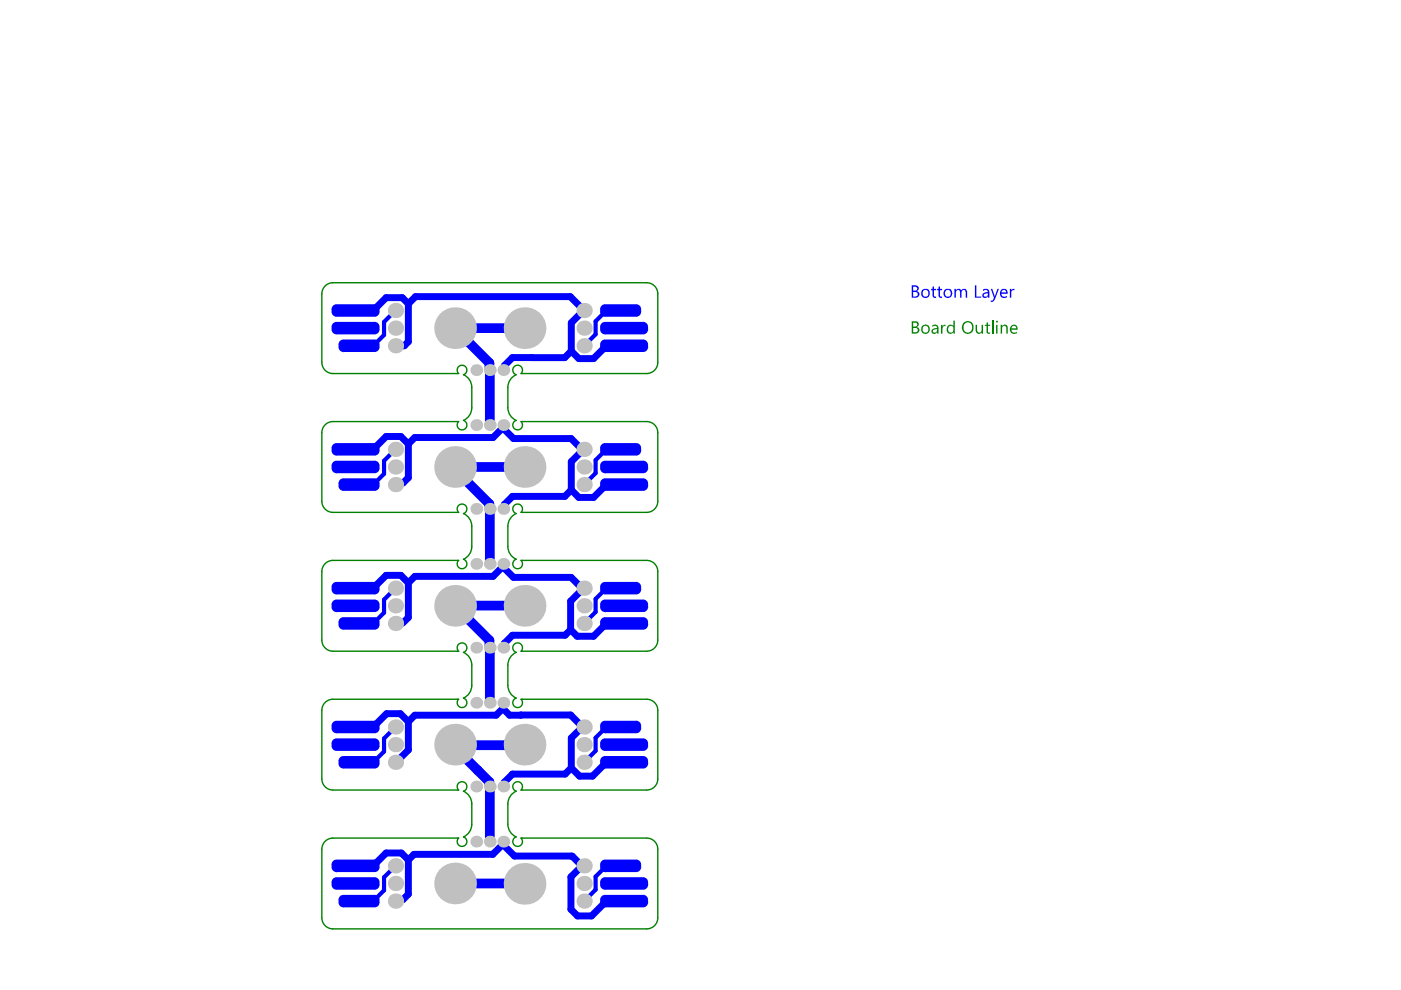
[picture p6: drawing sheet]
<svg xmlns="http://www.w3.org/2000/svg" width="297mm" height="210mm" viewBox="0 0 297 210" stroke-linecap="round" stroke-linejoin="round" font-family="sans-serif">
<path d="M96.5 69.7l7.3 7.3 .1 13.1M96.5 69.6h14.7M111.2 99h-14.7v.6l7.3 7.3 .1 12.7M96.5 128.5l7.3 7.3 .1 13.2M96.5 128.4h14.7M96.5 157.9v.6l4.8 4.8M96.6 158h14.5M101.3 163.3h.1M101.3 163.3l2.5 2.5 .1 12.6M96.5 187.3h15.2" fill="none" stroke="#00f" stroke-width="2.1"/>
<path d="M83 72.9v.4M124.7 65.8v.5M124.7 95.3v.4M83 102.3v.4M83 131.8v.4M124.7 124.7v.4M124.7 154.1v.5M83 161.2v.4M83 190.6v.5M124.7 183.6v.4" fill="none" stroke="#00f" stroke-width=".59"/>
<g fill="none" stroke="#00f" stroke-width="1.5">
<path d="M86.6 64.4l-1.3-1.3h-3.4l-2.8 2.7h-3.7M86.6 64.4l1.5-1.5h32.8l3 2.9-2.8 2.6v6M86.6 64.4v8l-.9 .9h-1.8M121.1 74.4l-1.4 1.4h-11l-1.8 1.7v.8l-.2 .2M132.3 73.3h-3.7l-2.8 2.7h-3.1l-1.6-1.6M86.6 94.1v7.2l-1.2 1.1h-1.2l-.3 .3M86.6 94.1l-1.6-1.6h-3.1l-2.8 2.8h-3.7M106.2 91.1l-1.7 1.7h-16.6l-1.3 1.3M106.7 90.1l.2 .2v.7l2 2h12.2l2.3 2.3h.5M123.7 95.3l-2.6 2.6v6M106.7 119.6l.2 .2v.7l2 1.9h12.2l2.3 2.3h.5M121.1 103.9l-1.3 1.3h-11.1l-1.8 1.8v.7l-.2 .2"/>
<path d="M132.3 102.7h-3.7l-2.8 2.8h-3.1l-1.6-1.6M86.6 123.6v7.3l-1.2 1.2M86.6 123.6l-1.6-1.6h-3.1l-2.8 2.7h-3.7M106.2 120.5l-1.7 1.7h-16.5l-1.4 1.4M121 133.5l-1.2 1.2h-11.1l-1.8 1.7v.7l-.2 .2M123.7 124.7l-2.7 2.8v6M132.3 132.2h-3.7l-2.8 2.7h-3.4l-1.4-1.4M86.6 153l-1.7-1.7h-2.9l-2.9 2.8h-3.7M86.6 153v6l-2.7 2.6M106.6 150.2l-1.4 1.4h-17.2l-1.4 1.4M106.6 150.2l1.4 1.4h13l2.5 2.5M106.7 149l-.1 1.2"/>
<path d="M123.9 154.1h-.4l-2.4 2.4v6.3M106.2 179.4l-1.7 1.7h-16.7l-1.2 1.2M106.7 178.4l.2 .2v.7l2.2 2.2h12.1l2.2 2.1h.5M121.1 162.8l-1.3 1.3h-11.1l-1.8 1.8v.7l-.2 .2M132.3 161.6h-3.7l-3 3h-2.7l-1.8-1.8M86.6 182.3v7.3l-1.2 1.1h-1.2l-.3 .4M86.6 182.3l-1.5-1.4h-3.2l-2.8 2.7h-3.7M122.7 184.3l-1.7 1.6v6.9l1.4 1.4h3l3.2-3.1h3.7"/>
</g>
<path d="M83.9 65.8l-2.5 2.5v2.7l-2.3 2.3h-3M131.6 65.8h-3l-2.3 2.3v2.8l-2.4 2.4M83.9 95.3l-2.5 2.4v2.8l-2.3 2.2h-3M131.6 95.3h-3l-2.3 2.3v2.7l-2.4 2.4M83.9 124.7l-2.5 2.4v2.8l-2.3 2.3h-3M131.6 124.7h-3l-2.3 2.3v2.8l-2.4 2.4M83.9 154.1l-2.5 2.5v2.7l-2.3 2.3h-3M131.6 154.1h-3l-2.3 2.3v2.8l-2.4 2.4M83.9 183.6l-2.5 2.4v2.8l-2.3 2.3h-3M131.6 183.6h-3l-2.3 2.3v2.7l-2.4 2.5" fill="none" stroke="#00f" stroke-width=".88"/>
<path d="M83.9 132.2h.2" fill="none" stroke="#00f" stroke-width="1"/>
<g fill="#00f">
<path d="M197.7 60.8l.3-.1v.5h.5v.3h-.5v1.1a.28 .28 0 0 0 .1 .3 .28 .28 0 0 0 .4 0v.2a.52 .52 0 0 1-.8-.4v-1.2h-.3v-.3h.3z"/>
<path d="M199 60.8l.3-.1v.5h.4v.3h-.4v1.1a.28 .28 0 0 0 .1 .3 .28 .28 0 0 0 .3 0v.2a.52 .52 0 0 1-.7-.4v-1.2h-.3v-.3h.3z"/>
<path d="M202.4 61.2h.3v.3a.64 .64 0 0 1 1.1 .1 .67 .67 0 0 1 .8-.3 .67 .67 0 0 1 .5 .7v1.1h-.3v-1a.47 .47 0 0 0-.5-.6 .47 .47 0 0 0-.4 .6v1h-.3v-1.1a.46 .46 0 0 0-.5-.5 .46 .46 0 0 0-.4 .6v1h-.3z"/>
<path d="M206.7 60.5h.3v2.4h1v.2h-1.3z"/>
<path d="M210.1 61.2h.3l.5 1.6 .6-1.6h.3l-.8 2.2a.96 .96 0 0 1-.9 .6v-.3h.3l.3-.6z"/>
<path d="M214.1 61.2h.3v.4l.3-.4h.4v.3a.56 .56 0 0 0-.7 .7v.9h-.3z"/>
<path d="M193.6 60.8v.8h.4a.42 .42 0 0 0 .5-.4 .42 .42 0 0 0-.4-.4zM193.6 61.9v1h.5a.49 .49 0 0 0 .5-.5 .49 .49 0 0 0-.6-.5zM193.3 60.5h.8a.65 .65 0 0 1 .7 .5 .65 .65 0 0 1-.4 .8 .69 .69 0 0 1 .5 .8 .69 .69 0 0 1-.8 .5h-.8z"/>
<path d="M195.7 61.7v.1a.68 .68 0 0 0 .1 .9 .68 .68 0 0 0 .9 0 .68 .68 0 0 0 0-1 .64 .64 0 0 0-1 0zM195.3 62.2a.96 .96 0 0 1 1.9 0 .96 .96 0 0 1-1.9 0z"/>
<path d="M200.4 61.8a.72 .72 0 0 0 0 .7 .72 .72 0 0 0 .7 .4 .74 .74 0 0 0 .4-.8 .74 .74 0 0 0-.7-.6zM200.3 61.5l.3-.3a.99 .99 0 0 1 1.3 1.1 .99 .99 0 0 1-1.6 .7 1.2 1.2 0 0 1 0-1.5z"/>
<path d="M208.6 62.4v.3a.53 .53 0 0 0 .5 .2 .53 .53 0 0 0 .4-.5v-.2h-.5zM208.4 61.4l.2-.1a.79 .79 0 0 1 1.2 .6v1.2h-.3v-.3a.61 .61 0 0 1-.9 .3 .61 .61 0 0 1-.2-.9l1.1-.3a.59 .59 0 0 0-.5-.4 .59 .59 0 0 0-.6 .2z"/>
<path d="M212.4 61.7l-.1 .3h1.1a.52 .52 0 0 0-.4-.6 .52 .52 0 0 0-.6 .3zM212.2 61.5a.85 .85 0 0 1 1.1-.2 .85 .85 0 0 1 .4 1h-1.4a.71 .71 0 0 0 .5 .6 .71 .71 0 0 0 .7-.2v.3h-.1a.97 .97 0 0 1-1.3-.3 .97 .97 0 0 1 .1-1.2z"/>
</g>
<g fill="#c0c0c0">
<circle cx="132.3" cy="69.6" r=".88"/>
<circle cx="75.4" cy="69.6" r=".88"/>
<circle cx="132.3" cy="99" r=".88"/>
<circle cx="75.4" cy="99" r=".88"/>
<circle cx="132.3" cy="128.4" r=".88"/>
<circle cx="75.4" cy="128.4" r=".88"/>
<circle cx="132.3" cy="157.9" r=".88"/>
<circle cx="75.4" cy="157.9" r=".88"/>
<circle cx="132.3" cy="187.3" r=".88"/>
<circle cx="75.4" cy="187.3" r=".88"/>
<circle cx="83.9" cy="191.1" r="1.62"/>
<circle cx="83.9" cy="128.4" r="1.62"/>
<circle cx="83.9" cy="183.6" r="1.62"/>
<circle cx="96.5" cy="157.9" r="4.4"/>
<circle cx="83.9" cy="187.3" r="1.62"/>
<circle cx="83.9" cy="157.9" r="1.62"/>
<circle cx="83.9" cy="154.1" r="1.62"/>
<circle cx="83.9" cy="161.6" r="1.62"/>
<circle cx="83.9" cy="132.2" r="1.62"/>
<circle cx="123.9" cy="191.1" r="1.62"/>
<circle cx="111.2" cy="187.4" r="4.4"/>
<circle cx="96.5" cy="187.3" r="4.4"/>
<circle cx="123.9" cy="187.3" r="1.62"/>
<circle cx="123.9" cy="183.6" r="1.62"/>
<circle cx="101" cy="178.4" r="1.25"/>
<circle cx="103.9" cy="178.4" r="1.25"/>
<circle cx="106.7" cy="178.4" r="1.25"/>
<circle cx="101" cy="166.8" r="1.25"/>
<circle cx="103.9" cy="166.8" r="1.25"/>
<circle cx="106.7" cy="166.8" r="1.25"/>
<circle cx="123.9" cy="161.6" r="1.62"/>
<circle cx="111.2" cy="157.9" r="4.4"/>
<circle cx="123.9" cy="157.9" r="1.62"/>
<circle cx="123.9" cy="154.1" r="1.62"/>
<circle cx="101" cy="149" r="1.25"/>
<circle cx="103.9" cy="149" r="1.25"/>
<circle cx="106.7" cy="149" r="1.25"/>
<circle cx="103.9" cy="137.3" r="1.25"/>
<circle cx="106.7" cy="137.3" r="1.25"/>
<circle cx="101" cy="137.3" r="1.25"/>
<circle cx="123.9" cy="132.2" r="1.62"/>
<circle cx="83.9" cy="65.8" r="1.62"/>
<circle cx="83.9" cy="73.3" r="1.62"/>
<circle cx="83.9" cy="69.6" r="1.62"/>
<circle cx="83.9" cy="124.7" r="1.62"/>
<circle cx="83.9" cy="95.3" r="1.62"/>
<circle cx="83.9" cy="102.7" r="1.62"/>
<circle cx="83.9" cy="99" r="1.62"/>
<circle cx="96.5" cy="128.4" r="4.4"/>
<circle cx="123.9" cy="124.7" r="1.62"/>
<circle cx="101" cy="119.6" r="1.25"/>
<circle cx="103.9" cy="119.6" r="1.25"/>
<circle cx="106.7" cy="119.6" r="1.25"/>
<circle cx="101" cy="107.9" r="1.25"/>
<circle cx="103.9" cy="107.9" r="1.25"/>
<circle cx="106.7" cy="107.9" r="1.25"/>
<circle cx="123.9" cy="102.7" r="1.62"/>
<circle cx="96.5" cy="99" r="4.4"/>
<circle cx="111.2" cy="99" r="4.4"/>
<circle cx="123.9" cy="99" r="1.62"/>
<circle cx="123.9" cy="95.3" r="1.62"/>
<circle cx="101" cy="90.1" r="1.25"/>
<circle cx="103.9" cy="90.1" r="1.25"/>
<circle cx="106.7" cy="90.1" r="1.25"/>
<circle cx="101" cy="78.5" r="1.25"/>
<circle cx="103.9" cy="78.5" r="1.25"/>
<circle cx="106.7" cy="78.5" r="1.25"/>
<circle cx="123.9" cy="73.3" r="1.62"/>
<circle cx="96.5" cy="69.6" r="4.4"/>
<circle cx="111.2" cy="69.6" r="4.4"/>
<circle cx="123.9" cy="69.6" r="1.62"/>
<circle cx="123.9" cy="65.8" r="1.62"/>
<circle cx="111.2" cy="128.4" r="4.4"/>
<circle cx="123.9" cy="128.4" r="1.62"/>
</g>
<g fill="#00f">
<path d="M127.2 69.3l1.1-1.1h8.1l1 1.1v.6l-1 1h-8.1l-1.1-1z" fill-rule="evenodd"/>
<path d="M127.2 65.5l1.1-1h6.6l1 1v.6l-1 1.1h-6.6l-1.1-1.1z" fill-rule="evenodd"/>
<path d="M127.2 73l1.1-1h8.1l1 1v.6l-1 1h-8.1l-1.1-1z" fill-rule="evenodd"/>
<path d="M70.3 69.3l1-1.1h8.1l1.1 1.1v.6l-1.1 1h-8.1l-1-1z" fill-rule="evenodd"/>
<path d="M71.8 73l1-1h6.6l1.1 1v.6l-1.1 1h-6.6l-1-1z" fill-rule="evenodd"/>
<path d="M70.3 65.5l1-1h8.1l1.1 1v.6l-1.1 1.1h-8.1l-1-1.1z" fill-rule="evenodd"/>
<path d="M127.2 98.7l1.1-1h8.1l1 1v.6l-1 1h-8.1l-1.1-1z" fill-rule="evenodd"/>
<path d="M127.2 95l1.1-1.1h6.6l1 1.1v.6l-1 1h-6.6l-1.1-1z" fill-rule="evenodd"/>
<path d="M127.2 102.5l1.1-1.1h8.1l1 1.1v.5l-1 1.1h-8.1l-1.1-1.1z" fill-rule="evenodd"/>
<path d="M70.3 98.7l1-1h8.1l1.1 1v.6l-1.1 1h-8.1l-1-1z" fill-rule="evenodd"/>
<path d="M71.8 102.5l1-1.1h6.6l1.1 1.1v.5l-1.1 1.1h-6.6l-1-1.1z" fill-rule="evenodd"/>
<path d="M70.3 95l1-1.1h8.1l1.1 1.1v.6l-1.1 1h-8.1l-1-1z" fill-rule="evenodd"/>
<path d="M127.2 128.2l1.1-1.1h8.1l1 1.1v.5l-1 1.1h-8.1l-1.1-1.1z" fill-rule="evenodd"/>
<path d="M127.2 124.4l1.1-1h6.6l1 1v.6l-1 1h-6.6l-1.1-1z" fill-rule="evenodd"/>
<path d="M127.2 131.9l1.1-1h8.1l1 1v.6l-1 1h-8.1l-1.1-1z" fill-rule="evenodd"/>
<path d="M70.3 128.2l1-1.1h8.1l1.1 1.1v.5l-1.1 1.1h-8.1l-1-1.1z" fill-rule="evenodd"/>
<path d="M71.8 131.9l1-1h6.6l1.1 1v.6l-1.1 1h-6.6l-1-1z" fill-rule="evenodd"/>
<path d="M70.3 124.4l1-1h8.1l1.1 1v.6l-1.1 1h-8.1l-1-1z" fill-rule="evenodd"/>
<path d="M127.2 157.6l1.1-1h8.1l1 1v.6l-1 1h-8.1l-1.1-1z" fill-rule="evenodd"/>
<path d="M127.2 153.9l1.1-1.1h6.6l1 1.1v.5l-1 1.1h-6.6l-1.1-1.1z" fill-rule="evenodd"/>
<path d="M127.2 161.3l1.1-1h8.1l1 1v.6l-1 1h-8.1l-1.1-1z" fill-rule="evenodd"/>
<path d="M70.3 157.6l1-1h8.1l1.1 1v.6l-1.1 1h-8.1l-1-1z" fill-rule="evenodd"/>
<path d="M71.8 161.3l1-1h6.6l1.1 1v.6l-1.1 1h-6.6l-1-1z" fill-rule="evenodd"/>
<path d="M70.3 153.9l1-1.1h8.1l1.1 1.1v.5l-1.1 1.1h-8.1l-1-1.1z" fill-rule="evenodd"/>
<path d="M127.2 187l1.1-1h8.1l1 1v.6l-1 1h-8.1l-1.1-1z" fill-rule="evenodd"/>
<path d="M127.2 183.3l1.1-1h6.6l1 1v.6l-1 1h-6.6l-1.1-1z" fill-rule="evenodd"/>
<path d="M127.2 190.8l1.1-1.1h8.1l1 1.1v.5l-1 1.1h-8.1l-1.1-1.1z" fill-rule="evenodd"/>
<path d="M70.3 187l1-1h8.1l1.1 1v.6l-1.1 1h-8.1l-1-1z" fill-rule="evenodd"/>
<path d="M71.8 190.8l1-1.1h6.6l1.1 1.1v.5l-1.1 1.1h-6.6l-1-1.1z" fill-rule="evenodd"/>
<path d="M70.3 183.3l1-1h8.1l1.1 1v.6l-1.1 1h-8.1l-1-1z" fill-rule="evenodd"/>
</g>
<g fill="#00f">
<path d="M136.4 69.9h1zM136.4 69.9h1a1.03 1.03 0 0 1-1 1z"/>
<path d="M136.4 68.2v1.1zM136.4 68.2a1.03 1.03 0 0 1 1 1.1h-1z"/>
<path d="M127.2 69.3h1.1zM127.4 68.7l.9-.5v1.1h-1.1z"/>
<path d="M128.3 69.9v1zM127.2 69.9h1.1v1a1.03 1.03 0 0 1-1.1-1z"/>
<path d="M134.9 66.1h1zM134.9 66.1h1a1.03 1.03 0 0 1-1 1.1z"/>
<path d="M134.9 64.5v1zM134.9 64.5a1.03 1.03 0 0 1 1 1h-1z"/>
<path d="M127.2 65.5h1.1zM127.4 64.9l.9-.4v1h-1.1z"/>
<path d="M128.3 66.1v1.1zM127.2 66.1h1.1v1.1a1.03 1.03 0 0 1-1.1-1.1z"/>
<path d="M136.4 73.6h1zM136.4 73.6h1a1.03 1.03 0 0 1-1 1z"/>
<path d="M136.4 72v1zM136.4 72a1.03 1.03 0 0 1 1 1h-1z"/>
<path d="M127.2 73h1.1zM127.4 72.4l.9-.4v1h-1.1z"/>
<path d="M128.3 73.6v1zM127.2 73.6h1.1v1a1.03 1.03 0 0 1-1.1-1z"/>
<path d="M70.3 69.3h1zM70.5 68.7l.8-.5v1.1h-1z"/>
<path d="M71.3 69.9v1zM70.3 69.9h1v1a1.03 1.03 0 0 1-1-1z"/>
<path d="M79.4 69.9h1.1zM79.4 69.9h1.1a1.03 1.03 0 0 1-1.1 1z"/>
<path d="M79.4 68.2v1.1zM79.4 68.2a1.03 1.03 0 0 1 1.1 1.1h-1.1z"/>
<path d="M71.8 73h1zM72 72.4l.8-.4v1h-1z"/>
<path d="M72.8 73.6v1zM71.8 73.6h1v1a1.03 1.03 0 0 1-1-1z"/>
<path d="M79.4 73.6h1.1zM79.4 73.6h1.1a1.03 1.03 0 0 1-1.1 1z"/>
<path d="M79.4 72v1zM79.4 72a1.03 1.03 0 0 1 1.1 1h-1.1z"/>
<path d="M70.3 65.5h1zM70.5 64.9l.8-.4v1h-1z"/>
<path d="M71.3 66.1v1.1zM70.3 66.1h1v1.1a1.03 1.03 0 0 1-1-1.1z"/>
<path d="M79.4 66.1h1.1zM79.4 66.1h1.1a1.03 1.03 0 0 1-1.1 1.1z"/>
<path d="M79.4 64.5v1zM79.4 64.5a1.03 1.03 0 0 1 1.1 1h-1.1z"/>
<path d="M136.4 99.3h1zM136.4 99.3h1a1.03 1.03 0 0 1-1 1z"/>
<path d="M136.4 97.7v1zM136.4 97.7a1.03 1.03 0 0 1 1 1h-1z"/>
<path d="M127.2 98.7h1.1zM127.4 98.1l.9-.4v1h-1.1z"/>
<path d="M128.3 99.3v1zM127.2 99.3h1.1v1a1.03 1.03 0 0 1-1.1-1z"/>
<path d="M134.9 95.6h1zM134.9 95.6h1a1.03 1.03 0 0 1-1 1z"/>
<path d="M134.9 93.9v1.1zM134.9 93.9a1.03 1.03 0 0 1 1 1.1h-1z"/>
<path d="M127.2 95h1.1zM127.4 94.4l.9-.5v1.1h-1.1z"/>
<path d="M128.3 95.6v1zM127.2 95.6h1.1v1a1.03 1.03 0 0 1-1.1-1z"/>
<path d="M136.4 103h1zM136.4 103h1a1.03 1.03 0 0 1-1 1.1z"/>
<path d="M136.4 101.4v1.1zM136.4 101.4a1.03 1.03 0 0 1 1 1.1h-1z"/>
<path d="M127.2 102.5h1.1zM127.4 101.8l.9-.4v1.1h-1.1z"/>
<path d="M128.3 103v1.1zM127.2 103h1.1v1.1a1.03 1.03 0 0 1-1.1-1.1z"/>
<path d="M70.3 98.7h1zM70.5 98.1l.8-.4v1h-1z"/>
<path d="M71.3 99.3v1zM70.3 99.3h1v1a1.03 1.03 0 0 1-1-1z"/>
<path d="M79.4 99.3h1.1zM79.4 99.3h1.1a1.03 1.03 0 0 1-1.1 1z"/>
<path d="M79.4 97.7v1zM79.4 97.7a1.03 1.03 0 0 1 1.1 1h-1.1z"/>
<path d="M71.8 102.5h1zM72 101.8l.8-.4v1.1h-1z"/>
<path d="M72.8 103v1.1zM71.8 103h1v1.1a1.03 1.03 0 0 1-1-1.1z"/>
<path d="M79.4 103h1.1zM79.4 103h1.1a1.03 1.03 0 0 1-1.1 1.1z"/>
<path d="M79.4 101.4v1.1zM79.4 101.4a1.03 1.03 0 0 1 1.1 1.1h-1.1z"/>
<path d="M70.3 95h1zM70.5 94.4l.8-.5v1.1h-1z"/>
<path d="M71.3 95.6v1zM70.3 95.6h1v1a1.03 1.03 0 0 1-1-1z"/>
<path d="M79.4 95.6h1.1zM79.4 95.6h1.1a1.03 1.03 0 0 1-1.1 1z"/>
<path d="M79.4 93.9v1.1zM79.4 93.9a1.03 1.03 0 0 1 1.1 1.1h-1.1z"/>
<path d="M136.4 128.7h1zM136.4 128.7h1a1.03 1.03 0 0 1-1 1.1z"/>
<path d="M136.4 127.1v1.1zM136.4 127.1a1.03 1.03 0 0 1 1 1.1h-1z"/>
<path d="M127.2 128.2h1.1zM127.4 127.5l.9-.4v1.1h-1.1z"/>
<path d="M128.3 128.7v1.1zM127.2 128.7h1.1v1.1a1.03 1.03 0 0 1-1.1-1.1z"/>
<path d="M134.9 125h1zM134.9 125h1a1.03 1.03 0 0 1-1 1z"/>
<path d="M134.9 123.4v1zM134.9 123.4a1.03 1.03 0 0 1 1 1h-1z"/>
<path d="M127.2 124.4h1.1zM127.4 123.8l.9-.4v1h-1.1z"/>
<path d="M128.3 125v1zM127.2 125h1.1v1a1.03 1.03 0 0 1-1.1-1z"/>
<path d="M136.4 132.5h1zM136.4 132.5h1a1.03 1.03 0 0 1-1 1z"/>
<path d="M136.4 130.9v1zM136.4 130.9a1.03 1.03 0 0 1 1 1h-1z"/>
<path d="M127.2 131.9h1.1zM127.4 131.3l.9-.4v1h-1.1z"/>
<path d="M128.3 132.5v1zM127.2 132.5h1.1v1a1.03 1.03 0 0 1-1.1-1z"/>
<path d="M70.3 128.2h1zM70.5 127.5l.8-.4v1.1h-1z"/>
<path d="M71.3 128.7v1.1zM70.3 128.7h1v1.1a1.03 1.03 0 0 1-1-1.1z"/>
<path d="M79.4 128.7h1.1zM79.4 128.7h1.1a1.03 1.03 0 0 1-1.1 1.1z"/>
<path d="M79.4 127.1v1.1zM79.4 127.1a1.03 1.03 0 0 1 1.1 1.1h-1.1z"/>
<path d="M71.8 131.9h1zM72 131.3l.8-.4v1h-1z"/>
<path d="M72.8 132.5v1zM71.8 132.5h1v1a1.03 1.03 0 0 1-1-1z"/>
<path d="M79.4 132.5h1.1zM79.4 132.5h1.1a1.03 1.03 0 0 1-1.1 1z"/>
<path d="M79.4 130.9v1zM79.4 130.9a1.03 1.03 0 0 1 1.1 1h-1.1z"/>
<path d="M70.3 124.4h1zM70.5 123.8l.8-.4v1h-1z"/>
<path d="M71.3 125v1zM70.3 125h1v1a1.03 1.03 0 0 1-1-1z"/>
<path d="M79.4 125h1.1zM79.4 125h1.1a1.03 1.03 0 0 1-1.1 1z"/>
<path d="M79.4 123.4v1zM79.4 123.4a1.03 1.03 0 0 1 1.1 1h-1.1z"/>
<path d="M136.4 158.2h1zM136.4 158.2h1a1.03 1.03 0 0 1-1 1z"/>
<path d="M136.4 156.6v1zM136.4 156.6a1.03 1.03 0 0 1 1 1h-1z"/>
<path d="M127.2 157.6h1.1zM127.4 157l.9-.4v1h-1.1z"/>
<path d="M128.3 158.2v1zM127.2 158.2h1.1v1a1.03 1.03 0 0 1-1.1-1z"/>
<path d="M134.9 154.4h1zM134.9 154.4h1a1.03 1.03 0 0 1-1 1.1z"/>
<path d="M134.9 152.8v1.1zM134.9 152.8a1.03 1.03 0 0 1 1 1.1h-1z"/>
<path d="M127.2 153.9h1.1zM127.4 153.2l.9-.4v1.1h-1.1z"/>
<path d="M128.3 154.4v1.1zM127.2 154.4h1.1v1.1a1.03 1.03 0 0 1-1.1-1.1z"/>
<path d="M136.4 161.9h1zM136.4 161.9h1a1.03 1.03 0 0 1-1 1z"/>
<path d="M136.4 160.3v1zM136.4 160.3a1.03 1.03 0 0 1 1 1h-1z"/>
<path d="M127.2 161.3h1.1zM127.4 160.7l.9-.4v1h-1.1z"/>
<path d="M128.3 161.9v1zM127.2 161.9h1.1v1a1.03 1.03 0 0 1-1.1-1z"/>
<path d="M70.3 157.6h1zM70.5 157l.8-.4v1h-1z"/>
<path d="M71.3 158.2v1zM70.3 158.2h1v1a1.03 1.03 0 0 1-1-1z"/>
<path d="M79.4 158.2h1.1zM79.4 158.2h1.1a1.03 1.03 0 0 1-1.1 1z"/>
<path d="M79.4 156.6v1zM79.4 156.6a1.03 1.03 0 0 1 1.1 1h-1.1z"/>
<path d="M71.8 161.3h1zM72 160.7l.8-.4v1h-1z"/>
<path d="M72.8 161.9v1zM71.8 161.9h1v1a1.03 1.03 0 0 1-1-1z"/>
<path d="M79.4 161.9h1.1zM79.4 161.9h1.1a1.03 1.03 0 0 1-1.1 1z"/>
<path d="M79.4 160.3v1zM79.4 160.3a1.03 1.03 0 0 1 1.1 1h-1.1z"/>
<path d="M70.3 153.9h1zM70.5 153.2l.8-.4v1.1h-1z"/>
<path d="M71.3 154.4v1.1zM70.3 154.4h1v1.1a1.03 1.03 0 0 1-1-1.1z"/>
<path d="M79.4 154.4h1.1zM79.4 154.4h1.1a1.03 1.03 0 0 1-1.1 1.1z"/>
<path d="M79.4 152.8v1.1zM79.4 152.8a1.03 1.03 0 0 1 1.1 1.1h-1.1z"/>
<path d="M136.4 187.6h1zM136.4 187.6h1a1.03 1.03 0 0 1-1 1z"/>
<path d="M136.4 186v1zM136.4 186a1.03 1.03 0 0 1 1 1h-1z"/>
<path d="M127.2 187h1.1zM127.4 186.4l.9-.4v1h-1.1z"/>
<path d="M128.3 187.6v1zM127.2 187.6h1.1v1a1.03 1.03 0 0 1-1.1-1z"/>
<path d="M134.9 183.9h1zM134.9 183.9h1a1.03 1.03 0 0 1-1 1z"/>
<path d="M134.9 182.3v1zM134.9 182.3a1.03 1.03 0 0 1 1 1h-1z"/>
<path d="M127.2 183.3h1.1zM127.4 182.7l.9-.4v1h-1.1z"/>
<path d="M128.3 183.9v1zM127.2 183.9h1.1v1a1.03 1.03 0 0 1-1.1-1z"/>
<path d="M136.4 191.3h1zM136.4 191.3h1a1.03 1.03 0 0 1-1 1.1z"/>
<path d="M136.4 189.7v1.1zM136.4 189.7a1.03 1.03 0 0 1 1 1.1h-1z"/>
<path d="M127.2 190.8h1.1zM127.4 190.2l.9-.5v1.1h-1.1z"/>
<path d="M128.3 191.3v1.1zM127.2 191.3h1.1v1.1a1.03 1.03 0 0 1-1.1-1.1z"/>
<path d="M70.3 187h1zM70.5 186.4l.8-.4v1h-1z"/>
<path d="M71.3 187.6v1zM70.3 187.6h1v1a1.03 1.03 0 0 1-1-1z"/>
<path d="M79.4 187.6h1.1zM79.4 187.6h1.1a1.03 1.03 0 0 1-1.1 1z"/>
<path d="M79.4 186v1zM79.4 186a1.03 1.03 0 0 1 1.1 1h-1.1z"/>
<path d="M71.8 190.8h1zM72 190.2l.8-.5v1.1h-1z"/>
<path d="M72.8 191.3v1.1zM71.8 191.3h1v1.1a1.03 1.03 0 0 1-1-1.1z"/>
<path d="M79.4 191.3h1.1zM79.4 191.3h1.1a1.03 1.03 0 0 1-1.1 1.1z"/>
<path d="M79.4 189.7v1.1zM79.4 189.7a1.03 1.03 0 0 1 1.1 1.1h-1.1z"/>
<path d="M70.3 183.3h1zM70.5 182.7l.8-.4v1h-1z"/>
<path d="M71.3 183.9v1zM70.3 183.9h1v1a1.03 1.03 0 0 1-1-1z"/>
<path d="M79.4 183.9h1.1zM79.4 183.9h1.1a1.03 1.03 0 0 1-1.1 1z"/>
<path d="M79.4 182.3v1zM79.4 182.3a1.03 1.03 0 0 1 1.1 1h-1.1z"/>
</g>
<g fill="none" stroke="#008000" stroke-width=".29">
<path d="M70.5 59.9h66.6M68.2 62.3v14.5M70.5 79.2h26.5M110.7 79.2h26.4M139.5 62.3v14.5M68.2 91.7v14.6M70.5 89.4h26.5M100 82.1v4.3M107.7 82.1v4.3M110.7 89.4h26.4M139.5 91.7v14.6M70.5 108.6h26.5"/>
<path d="M70.5 118.8h26.5M100 111.6v4.3M107.7 111.6v4.3M110.7 108.6h26.4M110.7 118.8h26.4M68.2 121.2v14.5M70.5 138.1h26.5M110.7 138.1h26.4M139.5 121.2v14.5M68.2 150.6v14.6M70.5 148.3h26.5M100 141v4.3"/>
<path d="M107.7 141v4.3M110.7 148.3h26.4M139.5 150.6v14.6M70.5 177.7h26.5M70.5 167.5h26.5M100 170.5v4.2M107.7 170.5v4.2M110.7 177.7h26.4M110.7 167.5h26.4M68.2 180v14.6M70.5 196.9h66.6M139.5 180v14.6"/>
</g>
<g fill="#008000">
<path d="M199.5 68.9h.3v.3l.3-.3h.4v.3a.48 .48 0 0 0-.6 0 .48 .48 0 0 0-.1 .6v.9h-.3z"/>
<path d="M206.8 68.9h.3v1a.5 .5 0 0 0 .5 .6 .5 .5 0 0 0 .5-.6v-1h.3v1.8h-.3v-.3a.69 .69 0 0 1-.8 .3 .69 .69 0 0 1-.5-.7z"/>
<path d="M209.2 68.4l.3-.1v.6h.4v.2h-.4v1.3h.4v.3l-.2 .1-.5-.3v-1.4h-.4v-.2h.4z"/>
<path d="M193.6 68.4v.8h.4a.42 .42 0 0 0 .5-.3 .42 .42 0 0 0-.4-.5zM193.6 69.5v.9h.5a.46 .46 0 0 0 .5-.5 .46 .46 0 0 0-.6-.4zM193.3 68.1h.8a.65 .65 0 0 1 .7 .6 .65 .65 0 0 1-.4 .7 .68 .68 0 0 1 .5 .8 .68 .68 0 0 1-.8 .5h-.8z"/>
<path d="M195.7 69.3l-.1 .2a.69 .69 0 0 0 .6 1 .69 .69 0 0 0 .6-1 .67 .67 0 0 0-1.1-.2zM195.4 69.2a.99 .99 0 0 1 1.7 .1 .99 .99 0 0 1-.8 1.5 1.01 1.01 0 0 1-.9-.5 1.01 1.01 0 0 1 0-1.1z"/>
<path d="M197.8 70.1a.45 .45 0 0 0 .5 .4 .45 .45 0 0 0 .4-.5v-.2zM197.6 69h.1a.79 .79 0 0 1 1.3 .5v1.2h-.3v-.3a.61 .61 0 0 1-1 .3 .61 .61 0 0 1 .1-1l.9-.2a.59 .59 0 0 0-.5-.4 .59 .59 0 0 0-.6 .2z"/>
<path d="M200.9 69.1h.1a.67 .67 0 0 1 1.1 0v-1.1h.3v2.7h-.3v-.3a.83 .83 0 0 1-1.1 .2 .83 .83 0 0 1-.2-1.1zM201.2 69.2v.1a.72 .72 0 0 0-.1 .9 .72 .72 0 0 0 .7 .3l.3-.4v-.5a.55 .55 0 0 0-.3-.5 .55 .55 0 0 0-.6 .1z"/>
<path d="M204.5 68.7l-.2 .4a.97 .97 0 0 0 .4 1.3 .97 .97 0 0 0 1.3-.4l.1-.3a.97 .97 0 0 0-.4-1.2 .97 .97 0 0 0-1.2 .2zM204.2 68.6l.2-.2a1.29 1.29 0 0 1 1.6 0 1.29 1.29 0 0 1 .3 1.7 1.28 1.28 0 0 1-1.8 .5 1.28 1.28 0 0 1-.3-1.9z"/>
</g>
<path d="M210.4 68v2.7" fill="none" stroke="#008000" stroke-width=".3"/>
<g fill="#008000">
<path d="M212.2 68.9h.3v.3a.65 .65 0 0 1 .8-.3 .65 .65 0 0 1 .4 .7v1.1h-.3v-1a.47 .47 0 0 0-.5-.6 .47 .47 0 0 0-.4 .6v1h-.3z"/>
<path d="M211.1 68.2a.25 .25 0 0 1 .5 0 .25 .25 0 0 1-.5 0zM211.2 68.9h.3v1.8h-.3z"/>
<path d="M214.6 69.2l-.2 .4h1.1a.51 .51 0 0 0-.4-.5 .51 .51 0 0 0-.5 .1zM214.4 69a.8 .8 0 0 1 .9-.1 .8 .8 0 0 1 .5 .8v.2h-1.4a.74 .74 0 0 0 1.2 .5v.3h-.1a.95 .95 0 0 1-1.2-.4 .95 .95 0 0 1 .1-1.2z"/>
</g>
<g fill="none" stroke="#008000" stroke-width=".29">
<path d="M70.5 59.9a2.36 2.36 0 0 0-2.3 2.4M137.1 59.9a2.35 2.35 0 0 1 2.4 2.4M68.2 76.8a2.36 2.36 0 0 0 2.3 2.4M97 79.2h.2a1.03 1.03 0 0 1 .1-1.6 1.03 1.03 0 0 1 1.6 .4 1.03 1.03 0 0 1-.6 1.4 2.95 2.95 0 0 1 1.7 2.7M110.7 79.2h-.2a1.03 1.03 0 0 0-.1-1.6 1.03 1.03 0 0 0-1.6 .4 1.03 1.03 0 0 0 .6 1.4 2.94 2.94 0 0 0-1.7 2.7M139.5 76.8a2.35 2.35 0 0 1-2.4 2.4M70.5 89.4a2.36 2.36 0 0 0-2.3 2.3M100 86.4a2.94 2.94 0 0 1-1.7 2.7 1.03 1.03 0 0 1 .6 1.5 1.03 1.03 0 0 1-1.6 .3 1.03 1.03 0 0 1-.1-1.5h-.2M107.7 86.4a2.94 2.94 0 0 0 1.7 2.7 1.03 1.03 0 0 0-.6 1.5 1.03 1.03 0 0 0 1.6 .3 1.03 1.03 0 0 0 .1-1.5h.2M137.1 89.4a2.35 2.35 0 0 1 2.4 2.3M68.2 106.3a2.36 2.36 0 0 0 2.3 2.3M70.5 118.8a2.36 2.36 0 0 0-2.3 2.4"/>
<path d="M97 108.6h.2a1.03 1.03 0 0 1 .1-1.5 1.03 1.03 0 0 1 1.6 .3 1.03 1.03 0 0 1-.6 1.5 2.95 2.95 0 0 1 1.7 2.7M100 115.9a2.95 2.95 0 0 1-1.7 2.7 1.03 1.03 0 0 1 .6 1.4 1.03 1.03 0 0 1-1.6 .4 1.03 1.03 0 0 1-.1-1.6h-.2M107.7 115.9a2.95 2.95 0 0 0 1.7 2.7 1.03 1.03 0 0 0-.6 1.4 1.03 1.03 0 0 0 1.6 .4 1.03 1.03 0 0 0 .1-1.6h.2M110.7 108.6h-.2a1.03 1.03 0 0 0-.1-1.5 1.03 1.03 0 0 0-1.6 .3 1.03 1.03 0 0 0 .6 1.5 2.95 2.95 0 0 0-1.7 2.7M137.1 118.8a2.35 2.35 0 0 1 2.4 2.4M139.5 106.3a2.35 2.35 0 0 1-2.4 2.3M68.2 135.7a2.36 2.36 0 0 0 2.3 2.4M97 138.1h.2a1.03 1.03 0 0 1 .1-1.6 1.03 1.03 0 0 1 1.6 .4 1.03 1.03 0 0 1-.6 1.4 2.94 2.94 0 0 1 1.7 2.7M110.7 138.1h-.2a1.03 1.03 0 0 0-.1-1.6 1.03 1.03 0 0 0-1.6 .4 1.03 1.03 0 0 0 .6 1.4 2.95 2.95 0 0 0-1.7 2.7M139.5 135.7a2.35 2.35 0 0 1-2.4 2.4M70.5 148.3a2.36 2.36 0 0 0-2.3 2.3M100 145.3a2.94 2.94 0 0 1-1.7 2.7 1.03 1.03 0 0 1 .6 1.5 1.03 1.03 0 0 1-1.6 .3 1.03 1.03 0 0 1-.1-1.5h-.2"/>
<path d="M107.7 145.3a2.95 2.95 0 0 0 1.7 2.7 1.03 1.03 0 0 0-.6 1.5 1.03 1.03 0 0 0 1.6 .3 1.03 1.03 0 0 0 .1-1.5h.2M137.1 148.3a2.35 2.35 0 0 1 2.4 2.3M68.2 165.2a2.36 2.36 0 0 0 2.3 2.3M70.5 177.7a2.36 2.36 0 0 0-2.3 2.3M97 167.5h.2a1.03 1.03 0 0 1 .1-1.6 1.03 1.03 0 0 1 1.6 .4 1.03 1.03 0 0 1-.6 1.5 2.95 2.95 0 0 1 1.7 2.7M100 174.7a2.94 2.94 0 0 1-1.7 2.7 1.03 1.03 0 0 1 .6 1.5 1.03 1.03 0 0 1-1.6 .4 1.03 1.03 0 0 1-.1-1.6h-.2M107.7 174.7a2.94 2.94 0 0 0 1.7 2.7 1.03 1.03 0 0 0-.6 1.5 1.03 1.03 0 0 0 1.6 .4 1.03 1.03 0 0 0 .1-1.6h.2M110.7 167.5h-.2a1.03 1.03 0 0 0-.1-1.6 1.03 1.03 0 0 0-1.6 .4 1.03 1.03 0 0 0 .6 1.5 2.94 2.94 0 0 0-1.7 2.7M137.1 177.7a2.35 2.35 0 0 1 2.4 2.3M139.5 165.2a2.35 2.35 0 0 1-2.4 2.3M68.2 194.6a2.36 2.36 0 0 0 2.3 2.3M139.5 194.6a2.35 2.35 0 0 1-2.4 2.3"/>
</g>
</svg>
